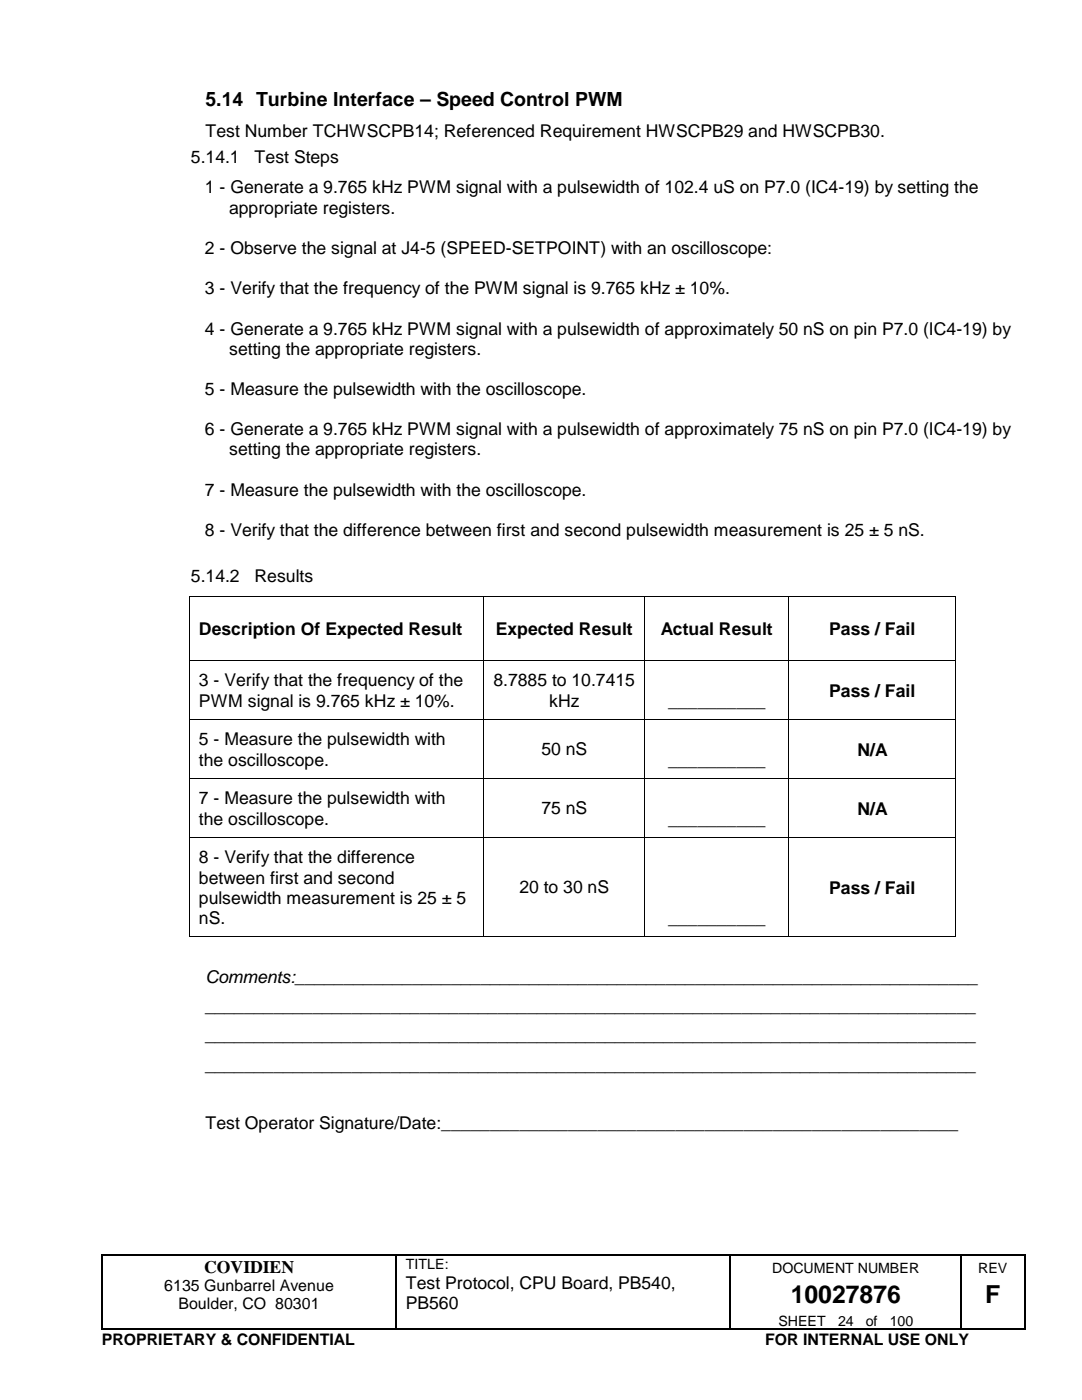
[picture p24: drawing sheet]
<svg xmlns="http://www.w3.org/2000/svg" width="216mm" height="279mm" viewBox="0 0 216 279" stroke-linecap="round" stroke-linejoin="round" font-family="sans-serif">
<defs><g id="words">
<g font-size="4.9">
<text x="157.8" y="260.1">10027876</text>
<text x="196.6" y="260.1">F</text>
</g>
<text font-size="3.9" x="41" y="21.1">5.14 Turbine Interface – Speed Control PWM</text>
<g font-size="3.5">
<text x="41" y="27.4">Test Number TCHWSCPB14; Referenced Requirement HWSCPB29 and HWSCPB30.</text>
<text x="38.1" y="32.5">5.14.1</text>
<text x="50.8" y="32.5">Test Steps</text>
<text x="40.9" y="38.6">1 - Generate a 9.765 kHz PWM signal with a pulsewidth of 102.4 uS on P7.0 (IC4-19) by setting the</text>
<text x="45.7" y="42.6">appropriate registers.</text>
<text x="40.9" y="50.7">2 - Observe the signal at J4-5 (SPEED-SETPOINT) with an oscilloscope:</text>
<text x="40.9" y="58.7">3 - Verify that the frequency of the PWM signal is 9.765 kHz ± 10%.</text>
<text x="40.9" y="66.8">4 - Generate a 9.765 kHz PWM signal with a pulsewidth of approximately 50 nS on pin P7.0 (IC4-19) by</text>
<text x="45.7" y="70.8">setting the appropriate registers.</text>
<text x="40.9" y="78.8">5 - Measure the pulsewidth with the oscilloscope.</text>
<text x="40.9" y="86.9">6 - Generate a 9.765 kHz PWM signal with a pulsewidth of approximately 75 nS on pin P7.0 (IC4-19) by</text>
<text x="45.7" y="90.9">setting the appropriate registers.</text>
<text x="40.9" y="98.9">7 - Measure the pulsewidth with the oscilloscope.</text>
<text x="40.9" y="107">8 - Verify that the difference between first and second pulsewidth measurement is 25 ± 5 nS.</text>
<text x="38.1" y="116.1">5.14.2</text>
<text x="50.8" y="116.1">Results</text>
<text x="39.7" y="126.7">Description Of Expected Result</text>
<text x="98.9" y="126.7">Expected Result</text>
<text x="131.9" y="126.7">Actual Result</text>
<text x="165.5" y="126.7">Pass / Fail</text>
<text x="39.7" y="137">3 - Verify that the frequency of the</text>
<text x="98.5" y="137">8.7885 to 10.7415</text>
<text x="39.7" y="141">PWM signal is 9.765 kHz ± 10%.</text>
<text x="109.6" y="141">kHz</text>
<text x="133.3" y="141">__________</text>
<text x="165.5" y="139">Pass / Fail</text>
<text x="39.7" y="148.8">5 - Measure the pulsewidth with</text>
<text x="39.7" y="152.8">the oscilloscope.</text>
<text x="108" y="150.8">50 nS</text>
<text x="133.3" y="152.8">__________</text>
<text x="171.1" y="150.8">N/A</text>
<text x="39.7" y="160.5">7 - Measure the pulsewidth with</text>
<text x="39.7" y="164.6">the oscilloscope.</text>
<text x="108" y="162.5">75 nS</text>
<text x="133.3" y="164.6">__________</text>
<text x="171.1" y="162.6">N/A</text>
<text x="39.7" y="172.3">8 - Verify that the difference</text>
<text x="39.7" y="176.3">between first and second</text>
<text x="103.6" y="178.3">20 to 30 nS</text>
<text x="165.5" y="178.4">Pass / Fail</text>
<text x="39.7" y="180.3">pulsewidth measurement is 25 ± 5</text>
<text x="39.7" y="184.4">nS.</text>
<text x="133.3" y="184.4">__________</text>
<text x="41" y="196.1">Comments:______________________________________________________________________</text>
<text x="41" y="202">_______________________________________________________________________________</text>
<text x="41" y="207.8">_______________________________________________________________________________</text>
<text x="41" y="213.7">_______________________________________________________________________________</text>
<text x="41" y="225.3">Test Operator Signature/Date:_____________________________________________________</text>
<text x="40.7" y="254">COVIDIEN</text>
<text x="81" y="257.2">Test Protocol, CPU Board, PB540,</text>
<text x="81" y="261.2">PB560</text>
</g>
<g font-size="3.2">
<text x="32.8" y="257.7">6135 Gunbarrel Avenue</text>
<text x="35.6" y="261.3">Boulder, CO 80301</text>
<text x="20.3" y="268.5">PROPRIETARY &amp; CONFIDENTIAL</text>
<text x="152.7" y="268.5">FOR INTERNAL USE ONLY</text>
</g>
<g font-size="2.8">
<text x="81" y="253.3">TITLE:</text>
<text x="154.1" y="254">DOCUMENT NUMBER</text>
<text x="195.2" y="254">REV</text>
<text x="155.3" y="264.5">SHEET</text>
<text x="167.2" y="264.5">24</text>
<text x="172.8" y="264.5">of</text>
<text x="177.5" y="264.5">100</text>
</g>
</g></defs>
<g fill="#000">
<path d="M37.7 119h.2v.1h-.2zM96.4 119h.2v.1h-.2zM128.6 119h.2v.1h-.2zM157.3 119h.2v.1h-.2zM190.6 119h.2v.1h-.2zM37.7 131.8h.2v.2h-.2zM96.4 131.8h.2v.2h-.2zM128.6 131.8h.2v.2h-.2zM157.3 131.8h.2v.2h-.2zM190.6 131.8h.2v.2h-.2zM37.7 143.6h.2v.1h-.2zM37.7 155.3h.2v.2h-.2z"/>
<path d="M96.4 143.6h.2v.1h-.2zM96.4 155.3h.2v.2h-.2zM128.6 143.6h.2v.1h-.2zM128.6 155.3h.2v.2h-.2zM157.3 143.6h.2v.1h-.2zM157.3 155.3h.2v.2h-.2zM190.6 143.6h.2v.1h-.2zM190.6 155.3h.2v.2h-.2zM37.7 167.1h.2v.2h-.2zM96.4 167.1h.2v.2h-.2zM128.6 167.1h.2v.2h-.2zM157.3 167.1h.2v.2h-.2z"/>
<path d="M190.6 167.1h.2v.2h-.2zM37.7 186.9h.2v.2h-.2zM96.4 186.9h.2v.2h-.2zM128.6 186.9h.2v.2h-.2zM157.3 186.9h.2v.2h-.2zM190.6 186.9h.2v.2h-.2zM20.2 250.4h.2v.3h-.2zM79 250.4h.2v.3h-.2zM145.6 250.4h.3v.3h-.3zM191.6 250.4h.3v.3h-.3zM204.3 250.4h.3v.3h-.3zM20.2 265.2h.2v.2h-.2z"/>
<path d="M79 265.2h.2v.2h-.2zM145.6 265.2h.3v.2h-.3zM191.6 265.2h.3v.2h-.3zM204.3 265.2h.3v.2h-.3z"/>
</g>
<g fill="none" stroke="#000" stroke-width=".25">
<path d="M20.3 250.7v14.5M20.4 250.5h58.5M79.1 250.7v14.5M79.2 250.5h66.4M145.8 250.7v14.5M145.9 250.5h45.7M191.8 250.7v14.5M191.9 250.5h12.4M204.5 250.7v14.5M20.4 265.3h58.5M79.2 265.3h66.4M145.9 265.3h45.7"/>
<path d="M191.9 265.3h12.4"/>
</g>
<g fill="none" stroke="#000" stroke-width=".2">
<path d="M37.8 119.1v12.7M37.9 119h58.5M96.5 119.1v12.7M96.6 119h32M128.7 119.1v12.7M128.8 119h28.5M157.4 119.1v12.7M157.5 119h33.1M190.7 119.1v12.7M37.8 132v11.6M37.9 131.9h58.5M96.5 132v11.6"/>
<path d="M96.6 131.9h32M128.7 132v11.6M128.8 131.9h28.5M157.4 132v11.6M157.5 131.9h33.1M190.7 132v11.6M37.8 143.7v11.6M37.8 155.5v11.6M37.9 143.6h58.5M37.9 155.4h58.5M96.5 143.7v11.6M96.5 155.5v11.6"/>
<path d="M96.6 143.6h32M96.6 155.4h32M128.7 143.7v11.6M128.7 155.5v11.6M128.8 143.6h28.5M128.8 155.4h28.5M157.4 143.7v11.6M157.4 155.5v11.6M157.5 143.6h33.1M157.5 155.4h33.1M190.7 143.7v11.6M190.7 155.5v11.6"/>
<path d="M37.8 167.3v19.6M37.9 167.2h58.5M96.5 167.3v19.6M96.6 167.2h32M128.7 167.3v19.6M128.8 167.2h28.5M157.4 167.3v19.6M157.5 167.2h33.1M190.7 167.3v19.6M37.9 187h58.5M96.6 187h32M128.8 187h28.5"/>
<path d="M157.5 187h33.1"/>
</g>
<use href="#words"/>
</svg>
